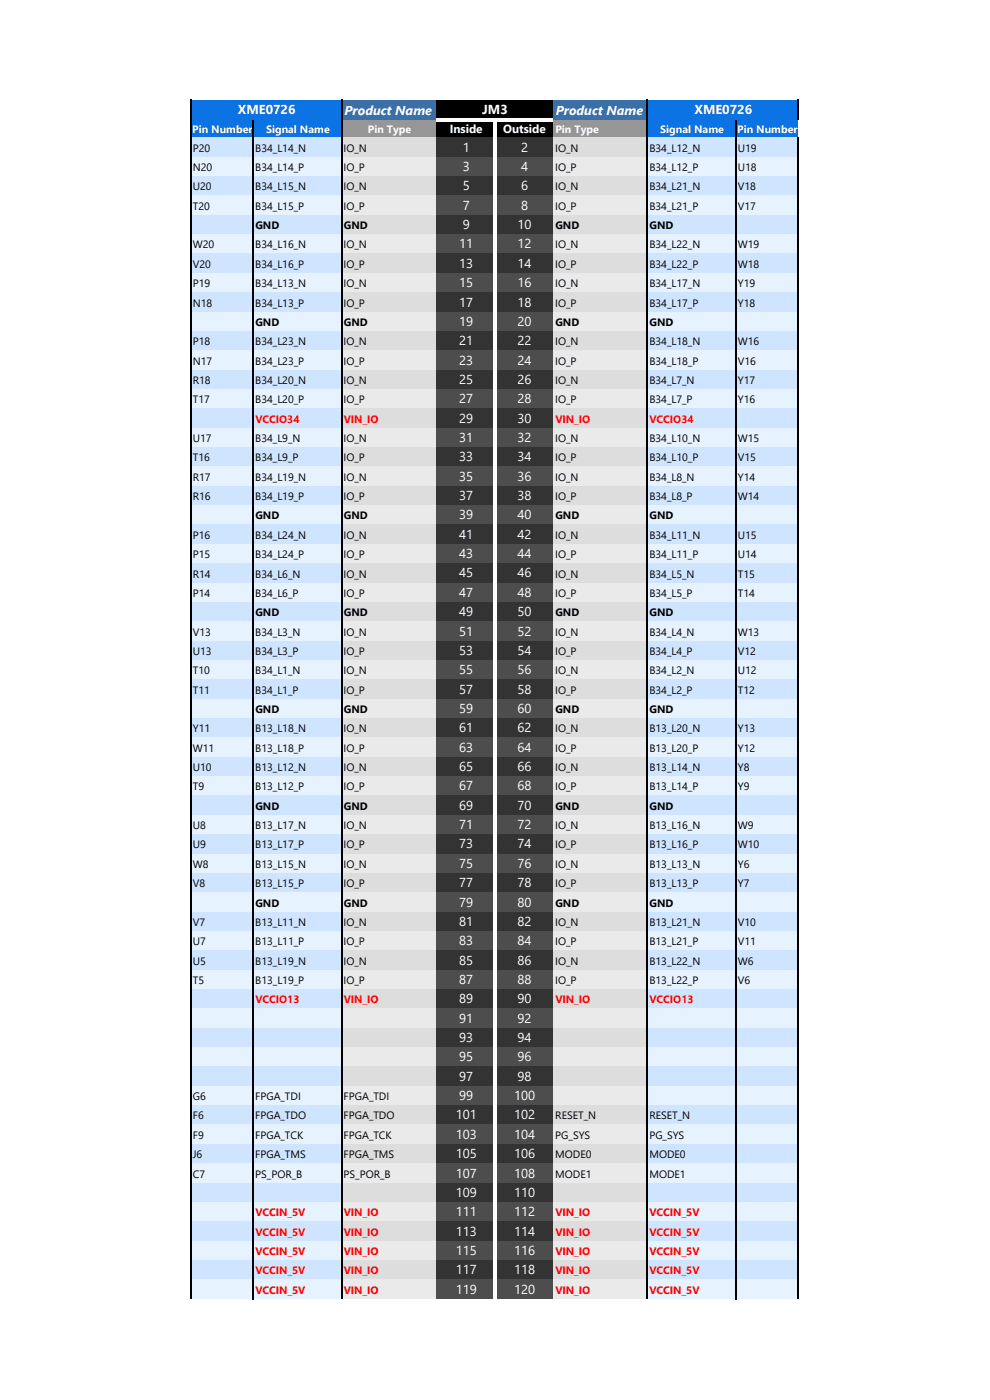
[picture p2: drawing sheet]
<svg xmlns="http://www.w3.org/2000/svg" width="210mm" height="297mm" viewBox="0 0 210 297" stroke-linecap="round" stroke-linejoin="round" font-family="sans-serif">
<defs><g id="words">
<g font-size="2.8" fill="#fff">
<text x="50.5" y="24.2">XME0726</text>
<text x="73.1" y="24.3">Product Name</text>
<text x="102.3" y="24.2">JM3</text>
<text x="117.9" y="24.3">Product Name</text>
<text x="147.3" y="24.2">XME0726</text>
<text x="98.2" y="32.2">1</text>
<text x="110.5" y="32.2">2</text>
<text x="98.2" y="36.3">3</text>
<text x="98.2" y="40.4">5</text>
<text x="110.5" y="36.3">4</text>
<text x="110.5" y="40.4">6</text>
<text x="98.2" y="44.5">7</text>
<text x="110.5" y="44.5">8</text>
<text x="97.4" y="52.7">11</text>
<text x="98.2" y="48.6">9</text>
<text x="109.8" y="48.6">10</text>
<text x="109.8" y="52.7">12</text>
<text x="97.4" y="56.8">13</text>
<text x="109.8" y="56.8">14</text>
<text x="97.4" y="60.9">15</text>
<text x="97.4" y="65">17</text>
<text x="109.8" y="60.9">16</text>
<text x="109.8" y="65">18</text>
<text x="97.4" y="69.1">19</text>
<text x="109.8" y="69.1">20</text>
<text x="97.4" y="73.2">21</text>
<text x="97.4" y="77.3">23</text>
<text x="109.8" y="73.2">22</text>
<text x="109.8" y="77.3">24</text>
<text x="97.4" y="81.4">25</text>
<text x="109.8" y="81.4">26</text>
<text x="97.4" y="85.6">27</text>
<text x="97.4" y="89.7">29</text>
<text x="109.8" y="85.6">28</text>
<text x="109.8" y="89.7">30</text>
<text x="97.4" y="93.8">31</text>
<text x="109.8" y="93.8">32</text>
<text x="97.4" y="97.9">33</text>
<text x="97.4" y="102">35</text>
<text x="109.8" y="97.9">34</text>
<text x="109.8" y="102">36</text>
<text x="97.4" y="106.1">37</text>
<text x="109.8" y="106.1">38</text>
<text x="97.4" y="110.2">39</text>
<text x="109.8" y="110.2">40</text>
<text x="97.4" y="114.3">41</text>
<text x="97.4" y="118.4">43</text>
<text x="109.8" y="114.3">42</text>
<text x="109.8" y="118.4">44</text>
<text x="97.4" y="122.5">45</text>
<text x="109.8" y="122.5">46</text>
<text x="97.4" y="126.6">47</text>
<text x="97.4" y="130.7">49</text>
<text x="109.8" y="126.6">48</text>
<text x="109.8" y="130.7">50</text>
<text x="97.4" y="134.8">51</text>
<text x="109.8" y="134.8">52</text>
<text x="97.4" y="138.9">53</text>
<text x="97.4" y="143">55</text>
<text x="109.8" y="138.9">54</text>
<text x="109.8" y="143">56</text>
<text x="97.4" y="147.1">57</text>
<text x="109.8" y="147.1">58</text>
<text x="97.4" y="151.3">59</text>
<text x="97.4" y="155.4">61</text>
<text x="109.8" y="151.3">60</text>
<text x="109.8" y="155.4">62</text>
<text x="97.4" y="159.5">63</text>
<text x="109.8" y="159.5">64</text>
<text x="97.4" y="163.6">65</text>
<text x="97.4" y="167.7">67</text>
<text x="109.8" y="163.6">66</text>
<text x="109.8" y="167.7">68</text>
<text x="97.4" y="171.8">69</text>
<text x="109.8" y="171.8">70</text>
<text x="97.4" y="175.9">71</text>
<text x="109.8" y="175.9">72</text>
<text x="97.4" y="180">73</text>
<text x="97.4" y="184.1">75</text>
<text x="109.8" y="180">74</text>
<text x="109.8" y="184.1">76</text>
<text x="97.4" y="188.2">77</text>
<text x="109.8" y="188.2">78</text>
<text x="97.4" y="192.3">79</text>
<text x="97.4" y="196.4">81</text>
<text x="109.8" y="192.3">80</text>
<text x="109.8" y="196.4">82</text>
<text x="97.4" y="200.5">83</text>
<text x="109.8" y="200.5">84</text>
<text x="97.4" y="204.6">85</text>
<text x="97.4" y="208.7">87</text>
<text x="109.8" y="204.6">86</text>
<text x="109.8" y="208.7">88</text>
<text x="97.4" y="212.9">89</text>
<text x="109.8" y="212.9">90</text>
<text x="97.4" y="217">91</text>
<text x="97.4" y="221.1">93</text>
<text x="109.8" y="217">92</text>
<text x="109.8" y="221.1">94</text>
<text x="97.4" y="225.2">95</text>
<text x="109.8" y="225.2">96</text>
<text x="97.4" y="229.3">97</text>
<text x="97.4" y="233.4">99</text>
<text x="109.1" y="233.4">100</text>
<text x="109.8" y="229.3">98</text>
<text x="96.7" y="237.5">101</text>
<text x="109.1" y="237.5">102</text>
<text x="96.7" y="241.6">103</text>
<text x="96.7" y="245.7">105</text>
<text x="109.1" y="241.6">104</text>
<text x="109.1" y="245.7">106</text>
<text x="96.7" y="249.8">107</text>
<text x="109.1" y="249.8">108</text>
<text x="96.7" y="253.9">109</text>
<text x="109.1" y="253.9">110</text>
<text x="96.7" y="258">111</text>
<text x="96.7" y="262.1">113</text>
<text x="109.1" y="258">112</text>
<text x="109.1" y="262.1">114</text>
<text x="96.7" y="266.2">115</text>
<text x="109.1" y="266.2">116</text>
<text x="96.7" y="270.3">117</text>
<text x="96.7" y="274.4">119</text>
<text x="109.1" y="270.3">118</text>
<text x="109.1" y="274.4">120</text>
</g>
<g font-size="2.5" fill="#fff">
<text x="95.4" y="28.3">Inside</text>
<text x="106.7" y="28.3">Outside</text>
</g>
<g font-size="2.3" fill="#fff">
<text x="40.8" y="28.2">Pin Number</text>
<text x="56.4" y="28.2">Signal Name</text>
<text x="78" y="28.2">Pin Type</text>
<text x="117.8" y="28.2">Pin Type</text>
<text x="140.1" y="28.2">Signal Name</text>
<text x="156.4" y="28.2">Pin Number</text>
</g>
<g font-size="2.3">
<text x="40.9" y="32.2">P20</text>
<text x="54.1" y="32.2">B34_L14_N</text>
<text x="72.9" y="32.2">IO_N</text>
<text x="117.8" y="32.2">IO_N</text>
<text x="137.8" y="32.2">B34_L12_N</text>
<text x="156.5" y="32.2">U19</text>
<text x="40.9" y="36.3">N20</text>
<text x="40.9" y="40.4">U20</text>
<text x="54.1" y="36.3">B34_L14_P</text>
<text x="54.1" y="40.4">B34_L15_N</text>
<text x="72.9" y="36.3">IO_P</text>
<text x="72.9" y="40.4">IO_N</text>
<text x="117.8" y="36.3">IO_P</text>
<text x="117.8" y="40.4">IO_N</text>
<text x="137.8" y="36.3">B34_L12_P</text>
<text x="137.8" y="40.4">B34_L21_N</text>
<text x="156.5" y="36.3">U18</text>
<text x="156.5" y="40.4">V18</text>
<text x="40.9" y="44.5">T20</text>
<text x="54.1" y="44.5">B34_L15_P</text>
<text x="72.9" y="44.5">IO_P</text>
<text x="117.8" y="44.5">IO_P</text>
<text x="137.8" y="44.5">B34_L21_P</text>
<text x="156.5" y="44.5">V17</text>
<text x="40.9" y="52.7">W20</text>
<text x="54.1" y="52.7">B34_L16_N</text>
<text x="54.2" y="48.6">GND</text>
<text x="72.9" y="52.7">IO_N</text>
<text x="72.9" y="48.6">GND</text>
<text x="117.8" y="52.7">IO_N</text>
<text x="117.8" y="48.6">GND</text>
<text x="137.8" y="52.7">B34_L22_N</text>
<text x="137.8" y="48.6">GND</text>
<text x="156.5" y="52.7">W19</text>
<text x="40.9" y="56.8">V20</text>
<text x="54.1" y="56.8">B34_L16_P</text>
<text x="72.9" y="56.8">IO_P</text>
<text x="117.8" y="56.8">IO_P</text>
<text x="137.8" y="56.8">B34_L22_P</text>
<text x="156.5" y="56.8">W18</text>
<text x="40.9" y="60.9">P19</text>
<text x="40.9" y="65">N18</text>
<text x="54.1" y="60.9">B34_L13_N</text>
<text x="54.1" y="65">B34_L13_P</text>
<text x="72.9" y="60.9">IO_N</text>
<text x="72.9" y="65">IO_P</text>
<text x="117.8" y="60.9">IO_N</text>
<text x="117.8" y="65">IO_P</text>
<text x="137.8" y="60.9">B34_L17_N</text>
<text x="137.8" y="65">B34_L17_P</text>
<text x="156.5" y="60.9">Y19</text>
<text x="156.5" y="65">Y18</text>
<text x="54.2" y="69.1">GND</text>
<text x="72.9" y="69.1">GND</text>
<text x="117.8" y="69.1">GND</text>
<text x="137.8" y="69.1">GND</text>
<text x="40.9" y="73.2">P18</text>
<text x="40.9" y="77.3">N17</text>
<text x="54.1" y="73.2">B34_L23_N</text>
<text x="54.1" y="77.3">B34_L23_P</text>
<text x="72.9" y="73.2">IO_N</text>
<text x="72.9" y="77.3">IO_P</text>
<text x="117.8" y="73.2">IO_N</text>
<text x="117.8" y="77.3">IO_P</text>
<text x="137.8" y="73.2">B34_L18_N</text>
<text x="137.8" y="77.3">B34_L18_P</text>
<text x="156.5" y="73.2">W16</text>
<text x="156.5" y="77.3">V16</text>
<text x="40.9" y="81.4">R18</text>
<text x="54.1" y="81.4">B34_L20_N</text>
<text x="72.9" y="81.4">IO_N</text>
<text x="117.8" y="81.4">IO_N</text>
<text x="137.8" y="81.4">B34_L7_N</text>
<text x="156.5" y="81.4">Y17</text>
<text x="40.9" y="85.6">T17</text>
<text x="54.1" y="85.6">B34_L20_P</text>
<text x="72.9" y="85.6">IO_P</text>
<text x="117.8" y="85.6">IO_P</text>
<text x="137.8" y="85.6">B34_L7_P</text>
<text x="156.5" y="85.6">Y16</text>
<text x="40.9" y="93.8">U17</text>
<text x="54.1" y="93.8">B34_L9_N</text>
<text x="72.9" y="93.8">IO_N</text>
<text x="117.8" y="93.8">IO_N</text>
<text x="137.8" y="93.8">B34_L10_N</text>
<text x="156.5" y="93.8">W15</text>
<text x="40.9" y="97.9">T16</text>
<text x="40.9" y="102">R17</text>
<text x="54.1" y="97.9">B34_L9_P</text>
<text x="54.1" y="102">B34_L19_N</text>
<text x="72.9" y="97.9">IO_P</text>
<text x="72.9" y="102">IO_N</text>
<text x="117.8" y="97.9">IO_P</text>
<text x="117.8" y="102">IO_N</text>
<text x="137.8" y="97.9">B34_L10_P</text>
<text x="137.8" y="102">B34_L8_N</text>
<text x="156.5" y="97.9">V15</text>
<text x="156.5" y="102">Y14</text>
<text x="40.9" y="106.1">R16</text>
<text x="54.1" y="106.1">B34_L19_P</text>
<text x="72.9" y="106.1">IO_P</text>
<text x="117.8" y="106.1">IO_P</text>
<text x="137.8" y="106.1">B34_L8_P</text>
<text x="156.5" y="106.1">W14</text>
<text x="54.2" y="110.2">GND</text>
<text x="72.9" y="110.2">GND</text>
<text x="117.8" y="110.2">GND</text>
<text x="137.8" y="110.2">GND</text>
<text x="40.9" y="114.3">P16</text>
<text x="40.9" y="118.4">P15</text>
<text x="54.1" y="114.3">B34_L24_N</text>
<text x="54.1" y="118.4">B34_L24_P</text>
<text x="72.9" y="114.3">IO_N</text>
<text x="72.9" y="118.4">IO_P</text>
<text x="117.8" y="114.3">IO_N</text>
<text x="117.8" y="118.4">IO_P</text>
<text x="137.8" y="114.3">B34_L11_N</text>
<text x="137.8" y="118.4">B34_L11_P</text>
<text x="156.5" y="114.3">U15</text>
<text x="156.5" y="118.4">U14</text>
<text x="40.9" y="122.5">R14</text>
<text x="54.1" y="122.5">B34_L6_N</text>
<text x="72.9" y="122.5">IO_N</text>
<text x="117.8" y="122.5">IO_N</text>
<text x="137.8" y="122.5">B34_L5_N</text>
<text x="156.5" y="122.5">T15</text>
<text x="40.9" y="126.6">P14</text>
<text x="54.1" y="126.6">B34_L6_P</text>
<text x="54.2" y="130.7">GND</text>
<text x="72.9" y="126.6">IO_P</text>
<text x="72.9" y="130.7">GND</text>
<text x="117.8" y="126.6">IO_P</text>
<text x="117.8" y="130.7">GND</text>
<text x="137.8" y="126.6">B34_L5_P</text>
<text x="137.8" y="130.7">GND</text>
<text x="156.5" y="126.6">T14</text>
<text x="40.9" y="134.8">V13</text>
<text x="54.1" y="134.8">B34_L3_N</text>
<text x="72.9" y="134.8">IO_N</text>
<text x="117.8" y="134.8">IO_N</text>
<text x="137.8" y="134.8">B34_L4_N</text>
<text x="156.5" y="134.8">W13</text>
<text x="40.9" y="138.9">U13</text>
<text x="40.9" y="143">T10</text>
<text x="54.1" y="138.9">B34_L3_P</text>
<text x="54.1" y="143">B34_L1_N</text>
<text x="72.9" y="138.9">IO_P</text>
<text x="72.9" y="143">IO_N</text>
<text x="117.8" y="138.9">IO_P</text>
<text x="117.8" y="143">IO_N</text>
<text x="137.8" y="138.9">B34_L4_P</text>
<text x="137.8" y="143">B34_L2_N</text>
<text x="156.5" y="138.9">V12</text>
<text x="156.5" y="143">U12</text>
<text x="40.9" y="147.1">T11</text>
<text x="54.1" y="147.1">B34_L1_P</text>
<text x="72.9" y="147.1">IO_P</text>
<text x="117.8" y="147.1">IO_P</text>
<text x="137.8" y="147.1">B34_L2_P</text>
<text x="156.5" y="147.1">T12</text>
<text x="40.9" y="155.4">Y11</text>
<text x="54.1" y="155.4">B13_L18_N</text>
<text x="54.2" y="151.3">GND</text>
<text x="72.9" y="155.4">IO_N</text>
<text x="72.9" y="151.3">GND</text>
<text x="117.8" y="155.4">IO_N</text>
<text x="117.8" y="151.3">GND</text>
<text x="137.8" y="155.4">B13_L20_N</text>
<text x="137.8" y="151.3">GND</text>
<text x="156.5" y="155.4">Y13</text>
<text x="40.9" y="159.5">W11</text>
<text x="54.1" y="159.5">B13_L18_P</text>
<text x="72.9" y="159.5">IO_P</text>
<text x="117.8" y="159.5">IO_P</text>
<text x="137.8" y="159.5">B13_L20_P</text>
<text x="156.5" y="159.5">Y12</text>
<text x="40.9" y="163.6">U10</text>
<text x="40.9" y="167.7">T9</text>
<text x="54.1" y="163.6">B13_L12_N</text>
<text x="54.1" y="167.7">B13_L12_P</text>
<text x="72.9" y="163.6">IO_N</text>
<text x="72.9" y="167.7">IO_P</text>
<text x="117.8" y="163.6">IO_N</text>
<text x="117.8" y="167.7">IO_P</text>
<text x="137.8" y="163.6">B13_L14_N</text>
<text x="137.8" y="167.7">B13_L14_P</text>
<text x="156.5" y="163.6">Y8</text>
<text x="156.5" y="167.7">Y9</text>
<text x="54.2" y="171.8">GND</text>
<text x="72.9" y="171.8">GND</text>
<text x="117.8" y="171.8">GND</text>
<text x="137.8" y="171.8">GND</text>
<text x="40.9" y="175.9">U8</text>
<text x="54.1" y="175.9">B13_L17_N</text>
<text x="72.9" y="175.9">IO_N</text>
<text x="117.8" y="175.9">IO_N</text>
<text x="137.8" y="175.9">B13_L16_N</text>
<text x="156.5" y="175.9">W9</text>
<text x="40.9" y="180">U9</text>
<text x="40.9" y="184.1">W8</text>
<text x="54.1" y="180">B13_L17_P</text>
<text x="54.1" y="184.1">B13_L15_N</text>
<text x="72.9" y="180">IO_P</text>
<text x="72.9" y="184.1">IO_N</text>
<text x="117.8" y="180">IO_P</text>
<text x="117.8" y="184.1">IO_N</text>
<text x="137.8" y="180">B13_L16_P</text>
<text x="137.8" y="184.1">B13_L13_N</text>
<text x="156.5" y="180">W10</text>
<text x="156.5" y="184.1">Y6</text>
<text x="40.9" y="188.2">V8</text>
<text x="54.1" y="188.2">B13_L15_P</text>
<text x="72.9" y="188.2">IO_P</text>
<text x="117.8" y="188.2">IO_P</text>
<text x="137.8" y="188.2">B13_L13_P</text>
<text x="156.5" y="188.2">Y7</text>
<text x="40.9" y="196.4">V7</text>
<text x="54.1" y="196.4">B13_L11_N</text>
<text x="54.2" y="192.3">GND</text>
<text x="72.9" y="196.4">IO_N</text>
<text x="72.9" y="192.3">GND</text>
<text x="117.8" y="196.4">IO_N</text>
<text x="117.8" y="192.3">GND</text>
<text x="137.8" y="196.4">B13_L21_N</text>
<text x="137.8" y="192.3">GND</text>
<text x="156.5" y="196.4">V10</text>
<text x="40.9" y="200.5">U7</text>
<text x="54.1" y="200.5">B13_L11_P</text>
<text x="72.9" y="200.5">IO_P</text>
<text x="117.8" y="200.5">IO_P</text>
<text x="137.8" y="200.5">B13_L21_P</text>
<text x="156.5" y="200.5">V11</text>
<text x="40.9" y="204.6">U5</text>
<text x="40.9" y="208.7">T5</text>
<text x="54.1" y="204.6">B13_L19_N</text>
<text x="54.1" y="208.7">B13_L19_P</text>
<text x="72.9" y="204.6">IO_N</text>
<text x="72.9" y="208.7">IO_P</text>
<text x="117.8" y="204.6">IO_N</text>
<text x="117.8" y="208.7">IO_P</text>
<text x="137.8" y="204.6">B13_L22_N</text>
<text x="137.8" y="208.7">B13_L22_P</text>
<text x="156.5" y="204.6">W6</text>
<text x="156.5" y="208.7">V6</text>
<text x="40.9" y="233.4">G6</text>
<text x="54.1" y="233.4">FPGA_TDI</text>
<text x="72.9" y="233.4">FPGA_TDI</text>
<text x="40.9" y="237.5">F6</text>
<text x="54.1" y="237.5">FPGA_TDO</text>
<text x="72.9" y="237.5">FPGA_TDO</text>
<text x="117.8" y="237.5">RESET_N</text>
<text x="137.8" y="237.5">RESET_N</text>
<text x="40.9" y="241.6">F9</text>
<text x="40.9" y="245.7">J6</text>
<text x="54.1" y="241.6">FPGA_TCK</text>
<text x="54.1" y="245.7">FPGA_TMS</text>
<text x="72.9" y="241.6">FPGA_TCK</text>
<text x="72.9" y="245.7">FPGA_TMS</text>
<text x="117.8" y="241.6">PG_SYS</text>
<text x="117.8" y="245.7">MODE0</text>
<text x="137.8" y="241.6">PG_SYS</text>
<text x="137.8" y="245.7">MODE0</text>
<text x="40.9" y="249.8">C7</text>
<text x="54.1" y="249.8">PS_POR_B</text>
<text x="72.9" y="249.8">PS_POR_B</text>
<text x="117.8" y="249.8">MODE1</text>
<text x="137.8" y="249.8">MODE1</text>
</g>
<g font-size="2.3" fill="#f00">
<text x="54.2" y="89.7">VCCIO34</text>
<text x="72.9" y="89.7">VIN_IO</text>
<text x="117.8" y="89.7">VIN_IO</text>
<text x="137.8" y="89.7">VCCIO34</text>
<text x="54.2" y="212.9">VCCIO13</text>
<text x="72.9" y="212.9">VIN_IO</text>
<text x="117.8" y="212.9">VIN_IO</text>
<text x="137.8" y="212.9">VCCIO13</text>
<text x="54.2" y="258">VCCIN_5V</text>
<text x="54.2" y="262.1">VCCIN_5V</text>
<text x="72.9" y="258">VIN_IO</text>
<text x="72.9" y="262.1">VIN_IO</text>
<text x="117.8" y="258">VIN_IO</text>
<text x="117.8" y="262.1">VIN_IO</text>
<text x="137.8" y="258">VCCIN_5V</text>
<text x="137.8" y="262.1">VCCIN_5V</text>
<text x="54.2" y="266.2">VCCIN_5V</text>
<text x="72.9" y="266.2">VIN_IO</text>
<text x="117.8" y="266.2">VIN_IO</text>
<text x="137.8" y="266.2">VCCIN_5V</text>
<text x="54.2" y="270.3">VCCIN_5V</text>
<text x="54.2" y="274.4">VCCIN_5V</text>
<text x="72.9" y="270.3">VIN_IO</text>
<text x="72.9" y="274.4">VIN_IO</text>
<text x="117.8" y="270.3">VIN_IO</text>
<text x="117.8" y="274.4">VIN_IO</text>
<text x="137.8" y="270.3">VCCIN_5V</text>
<text x="137.8" y="274.4">VCCIN_5V</text>
</g>
</g></defs>
<path d="M40.6 21.3h31.9v4.2h-31.9z" fill="#0b73e4"/>
<path d="M72.5 21.3h20.1v4.2h-20.1z" fill="#3a6fa8"/>
<path d="M92.6 21.3h24.8v4.2h-24.8z" fill="#000"/>
<path d="M117.3 21.3h20v4.2h-20z" fill="#3a6fa8"/>
<g fill="#0b73e4">
<path d="M137.3 21.3h32v4.2h-32z"/>
<path d="M40.6 25.5h31.9v3.7h-31.9z"/>
</g>
<path d="M72.5 25.5h20.1v3.7h-20.1z" fill="#969696"/>
<path d="M92.6 25.5h24.8v3.7h-24.8z" fill="#000"/>
<path d="M117.3 25.5h20v3.7h-20z" fill="#969696"/>
<path d="M137.3 25.5h32v3.7h-32z" fill="#0b73e4"/>
<path d="M40.6 29.2h31.9v4.1h-31.9z" fill="#cfe5ff"/>
<path d="M72.5 29.2h20.1v4.1h-20.1z" fill="#ddd"/>
<path d="M92.6 29.2h24.8v4.1h-24.8z" fill="#333"/>
<path d="M117.3 29.2h20v4.1h-20z" fill="#ddd"/>
<path d="M137.3 29.2h32v4.1h-32z" fill="#cfe5ff"/>
<path d="M40.6 33.3h31.9v4.1h-31.9z" fill="#e7f2ff"/>
<path d="M72.5 33.3h20.1v4.1h-20.1z" fill="#eaeaea"/>
<path d="M92.6 33.3h24.8v4.1h-24.8z" fill="#4d4d4d"/>
<path d="M117.3 33.3h20v4.1h-20z" fill="#eaeaea"/>
<path d="M137.3 33.3h32v4.1h-32z" fill="#e7f2ff"/>
<path d="M40.6 37.4h31.9v4.1h-31.9z" fill="#cfe5ff"/>
<path d="M72.5 37.4h20.1v4.1h-20.1z" fill="#ddd"/>
<path d="M92.6 37.4h24.8v4.1h-24.8z" fill="#333"/>
<path d="M117.3 37.4h20v4.1h-20z" fill="#ddd"/>
<path d="M137.3 37.4h32v4.1h-32z" fill="#cfe5ff"/>
<path d="M40.6 41.5h31.9v4.1h-31.9z" fill="#e7f2ff"/>
<path d="M72.5 41.5h20.1v4.1h-20.1z" fill="#eaeaea"/>
<path d="M92.6 41.5h24.8v4.1h-24.8z" fill="#4d4d4d"/>
<path d="M117.3 41.5h20v4.1h-20z" fill="#eaeaea"/>
<path d="M137.3 41.5h32v4.1h-32z" fill="#e7f2ff"/>
<path d="M40.6 45.6h31.9v4.1h-31.9z" fill="#cfe5ff"/>
<path d="M72.5 45.6h20.1v4.1h-20.1z" fill="#ddd"/>
<path d="M92.6 45.6h24.8v4.1h-24.8z" fill="#333"/>
<path d="M117.3 45.6h20v4.1h-20z" fill="#ddd"/>
<path d="M137.3 45.6h32v4.1h-32z" fill="#cfe5ff"/>
<path d="M40.6 49.7h31.9v4.1h-31.9z" fill="#e7f2ff"/>
<path d="M72.5 49.7h20.1v4.1h-20.1z" fill="#eaeaea"/>
<path d="M92.6 49.7h24.8v4.1h-24.8z" fill="#4d4d4d"/>
<path d="M117.3 49.7h20v4.1h-20z" fill="#eaeaea"/>
<path d="M137.3 49.7h32v4.1h-32z" fill="#e7f2ff"/>
<path d="M40.6 53.8h31.9v4.2h-31.9z" fill="#cfe5ff"/>
<path d="M72.5 53.8h20.1v4.2h-20.1z" fill="#ddd"/>
<path d="M92.6 53.8h24.8v4.2h-24.8z" fill="#333"/>
<path d="M117.3 53.8h20v4.2h-20z" fill="#ddd"/>
<path d="M137.3 53.8h32v4.2h-32z" fill="#cfe5ff"/>
<path d="M40.6 57.9h31.9v4.2h-31.9z" fill="#e7f2ff"/>
<path d="M72.5 57.9h20.1v4.2h-20.1z" fill="#eaeaea"/>
<path d="M92.6 57.9h24.8v4.2h-24.8z" fill="#4d4d4d"/>
<path d="M117.3 57.9h20v4.2h-20z" fill="#eaeaea"/>
<path d="M137.3 57.9h32v4.2h-32z" fill="#e7f2ff"/>
<path d="M40.6 62h31.9v4.2h-31.9z" fill="#cfe5ff"/>
<path d="M72.5 62h20.1v4.2h-20.1z" fill="#ddd"/>
<path d="M92.6 62h24.8v4.2h-24.8z" fill="#333"/>
<path d="M117.3 62h20v4.2h-20z" fill="#ddd"/>
<path d="M137.3 62h32v4.2h-32z" fill="#cfe5ff"/>
<path d="M40.6 66.1h31.9v4.2h-31.9z" fill="#e7f2ff"/>
<path d="M72.5 66.1h20.1v4.2h-20.1z" fill="#eaeaea"/>
<path d="M92.6 66.1h24.8v4.2h-24.8z" fill="#4d4d4d"/>
<path d="M117.3 66.1h20v4.2h-20z" fill="#eaeaea"/>
<path d="M137.3 66.1h32v4.2h-32z" fill="#e7f2ff"/>
<path d="M40.6 70.3h31.9v4.1h-31.9z" fill="#cfe5ff"/>
<path d="M72.5 70.3h20.1v4.1h-20.1z" fill="#ddd"/>
<path d="M92.6 70.3h24.8v4.1h-24.8z" fill="#333"/>
<path d="M117.3 70.3h20v4.1h-20z" fill="#ddd"/>
<path d="M137.3 70.3h32v4.1h-32z" fill="#cfe5ff"/>
<path d="M40.6 74.4h31.9v4.1h-31.9z" fill="#e7f2ff"/>
<path d="M72.5 74.4h20.1v4.1h-20.1z" fill="#eaeaea"/>
<path d="M92.6 74.4h24.8v4.1h-24.8z" fill="#4d4d4d"/>
<path d="M117.3 74.4h20v4.1h-20z" fill="#eaeaea"/>
<path d="M137.3 74.4h32v4.1h-32z" fill="#e7f2ff"/>
<path d="M40.6 78.5h31.9v4.1h-31.9z" fill="#cfe5ff"/>
<path d="M72.5 78.5h20.1v4.1h-20.1z" fill="#ddd"/>
<path d="M92.6 78.5h24.8v4.1h-24.8z" fill="#333"/>
<path d="M117.3 78.5h20v4.1h-20z" fill="#ddd"/>
<path d="M137.3 78.5h32v4.1h-32z" fill="#cfe5ff"/>
<path d="M40.6 82.6h31.9v4.1h-31.9z" fill="#e7f2ff"/>
<path d="M72.5 82.6h20.1v4.1h-20.1z" fill="#eaeaea"/>
<path d="M92.6 82.6h24.8v4.1h-24.8z" fill="#4d4d4d"/>
<path d="M117.3 82.6h20v4.1h-20z" fill="#eaeaea"/>
<path d="M137.3 82.6h32v4.1h-32z" fill="#e7f2ff"/>
<path d="M40.6 86.7h31.9v4.1h-31.9z" fill="#cfe5ff"/>
<path d="M72.5 86.7h20.1v4.1h-20.1z" fill="#ddd"/>
<path d="M92.6 86.7h24.8v4.1h-24.8z" fill="#333"/>
<path d="M117.3 86.7h20v4.1h-20z" fill="#ddd"/>
<path d="M137.3 86.7h32v4.1h-32z" fill="#cfe5ff"/>
<path d="M40.6 90.8h31.9v4.1h-31.9z" fill="#e7f2ff"/>
<path d="M72.5 90.8h20.1v4.1h-20.1z" fill="#eaeaea"/>
<path d="M92.6 90.8h24.8v4.1h-24.8z" fill="#4d4d4d"/>
<path d="M117.3 90.8h20v4.1h-20z" fill="#eaeaea"/>
<path d="M137.3 90.8h32v4.1h-32z" fill="#e7f2ff"/>
<path d="M40.6 94.9h31.9v4.1h-31.9z" fill="#cfe5ff"/>
<path d="M72.5 94.9h20.1v4.1h-20.1z" fill="#ddd"/>
<path d="M92.6 94.9h24.8v4.1h-24.8z" fill="#333"/>
<path d="M117.3 94.9h20v4.1h-20z" fill="#ddd"/>
<path d="M137.3 94.9h32v4.1h-32z" fill="#cfe5ff"/>
<path d="M40.6 99h31.9v4.1h-31.9z" fill="#e7f2ff"/>
<path d="M72.5 99h20.1v4.1h-20.1z" fill="#eaeaea"/>
<path d="M92.6 99h24.8v4.1h-24.8z" fill="#4d4d4d"/>
<path d="M117.3 99h20v4.1h-20z" fill="#eaeaea"/>
<path d="M137.3 99h32v4.1h-32z" fill="#e7f2ff"/>
<path d="M40.6 103.1h31.9v4.1h-31.9z" fill="#cfe5ff"/>
<path d="M72.5 103.1h20.1v4.1h-20.1z" fill="#ddd"/>
<path d="M92.6 103.1h24.8v4.1h-24.8z" fill="#333"/>
<path d="M117.3 103.1h20v4.1h-20z" fill="#ddd"/>
<path d="M137.3 103.1h32v4.1h-32z" fill="#cfe5ff"/>
<path d="M40.6 107.2h31.9v4.1h-31.9z" fill="#e7f2ff"/>
<path d="M72.5 107.2h20.1v4.1h-20.1z" fill="#eaeaea"/>
<path d="M92.6 107.2h24.8v4.1h-24.8z" fill="#4d4d4d"/>
<path d="M117.3 107.2h20v4.1h-20z" fill="#eaeaea"/>
<path d="M137.3 107.2h32v4.1h-32z" fill="#e7f2ff"/>
<path d="M40.6 111.3h31.9v4.1h-31.9z" fill="#cfe5ff"/>
<path d="M72.5 111.3h20.1v4.1h-20.1z" fill="#ddd"/>
<path d="M92.6 111.3h24.8v4.1h-24.8z" fill="#333"/>
<path d="M117.3 111.3h20v4.1h-20z" fill="#ddd"/>
<path d="M137.3 111.3h32v4.1h-32z" fill="#cfe5ff"/>
<path d="M40.6 115.4h31.9v4.1h-31.9z" fill="#e7f2ff"/>
<path d="M72.5 115.4h20.1v4.1h-20.1z" fill="#eaeaea"/>
<path d="M92.6 115.4h24.8v4.1h-24.8z" fill="#4d4d4d"/>
<path d="M117.3 115.4h20v4.1h-20z" fill="#eaeaea"/>
<path d="M137.3 115.4h32v4.1h-32z" fill="#e7f2ff"/>
<path d="M40.6 119.5h31.9v4.2h-31.9z" fill="#cfe5ff"/>
<path d="M72.5 119.5h20.1v4.2h-20.1z" fill="#ddd"/>
<path d="M92.6 119.5h24.8v4.2h-24.8z" fill="#333"/>
<path d="M117.3 119.5h20v4.2h-20z" fill="#ddd"/>
<path d="M137.3 119.5h32v4.2h-32z" fill="#cfe5ff"/>
<path d="M40.6 123.6h31.9v4.2h-31.9z" fill="#e7f2ff"/>
<path d="M72.5 123.6h20.1v4.2h-20.1z" fill="#eaeaea"/>
<path d="M92.6 123.6h24.8v4.2h-24.8z" fill="#4d4d4d"/>
<path d="M117.3 123.6h20v4.2h-20z" fill="#eaeaea"/>
<path d="M137.3 123.6h32v4.2h-32z" fill="#e7f2ff"/>
<path d="M40.6 127.7h31.9v4.2h-31.9z" fill="#cfe5ff"/>
<path d="M72.5 127.7h20.1v4.2h-20.1z" fill="#ddd"/>
<path d="M92.6 127.7h24.8v4.2h-24.8z" fill="#333"/>
<path d="M117.3 127.7h20v4.2h-20z" fill="#ddd"/>
<path d="M137.3 127.7h32v4.2h-32z" fill="#cfe5ff"/>
<path d="M40.6 131.8h31.9v4.2h-31.9z" fill="#e7f2ff"/>
<path d="M72.5 131.8h20.1v4.2h-20.1z" fill="#eaeaea"/>
<path d="M92.6 131.8h24.8v4.2h-24.8z" fill="#4d4d4d"/>
<path d="M117.3 131.8h20v4.2h-20z" fill="#eaeaea"/>
<path d="M137.3 131.8h32v4.2h-32z" fill="#e7f2ff"/>
<path d="M40.6 136h31.9v4.1h-31.9z" fill="#cfe5ff"/>
<path d="M72.5 136h20.1v4.1h-20.1z" fill="#ddd"/>
<path d="M92.6 136h24.8v4.1h-24.8z" fill="#333"/>
<path d="M117.3 136h20v4.1h-20z" fill="#ddd"/>
<path d="M137.3 136h32v4.1h-32z" fill="#cfe5ff"/>
<path d="M40.6 140.1h31.9v4.1h-31.9z" fill="#e7f2ff"/>
<path d="M72.5 140.1h20.1v4.1h-20.1z" fill="#eaeaea"/>
<path d="M92.6 140.1h24.8v4.1h-24.8z" fill="#4d4d4d"/>
<path d="M117.3 140.1h20v4.1h-20z" fill="#eaeaea"/>
<path d="M137.3 140.1h32v4.1h-32z" fill="#e7f2ff"/>
<path d="M40.6 144.2h31.9v4.1h-31.9z" fill="#cfe5ff"/>
<path d="M72.5 144.2h20.1v4.1h-20.1z" fill="#ddd"/>
<path d="M92.6 144.2h24.8v4.1h-24.8z" fill="#333"/>
<path d="M117.3 144.2h20v4.1h-20z" fill="#ddd"/>
<path d="M137.3 144.2h32v4.1h-32z" fill="#cfe5ff"/>
<path d="M40.6 148.3h31.9v4.1h-31.9z" fill="#e7f2ff"/>
<path d="M72.5 148.3h20.1v4.1h-20.1z" fill="#eaeaea"/>
<path d="M92.6 148.3h24.8v4.1h-24.8z" fill="#4d4d4d"/>
<path d="M117.3 148.3h20v4.1h-20z" fill="#eaeaea"/>
<path d="M137.3 148.3h32v4.1h-32z" fill="#e7f2ff"/>
<path d="M40.6 152.4h31.9v4.1h-31.9z" fill="#cfe5ff"/>
<path d="M72.5 152.4h20.1v4.1h-20.1z" fill="#ddd"/>
<path d="M92.6 152.4h24.8v4.1h-24.8z" fill="#333"/>
<path d="M117.3 152.4h20v4.1h-20z" fill="#ddd"/>
<path d="M137.3 152.4h32v4.1h-32z" fill="#cfe5ff"/>
<path d="M40.6 156.5h31.9v4.1h-31.9z" fill="#e7f2ff"/>
<path d="M72.5 156.5h20.1v4.1h-20.1z" fill="#eaeaea"/>
<path d="M92.6 156.5h24.8v4.1h-24.8z" fill="#4d4d4d"/>
<path d="M117.3 156.5h20v4.1h-20z" fill="#eaeaea"/>
<path d="M137.3 156.5h32v4.1h-32z" fill="#e7f2ff"/>
<path d="M40.6 160.6h31.9v4.1h-31.9z" fill="#cfe5ff"/>
<path d="M72.5 160.6h20.1v4.1h-20.1z" fill="#ddd"/>
<path d="M92.6 160.6h24.8v4.1h-24.8z" fill="#333"/>
<path d="M117.3 160.6h20v4.1h-20z" fill="#ddd"/>
<path d="M137.3 160.6h32v4.1h-32z" fill="#cfe5ff"/>
<path d="M40.6 164.7h31.9v4.1h-31.9z" fill="#e7f2ff"/>
<path d="M72.5 164.7h20.1v4.1h-20.1z" fill="#eaeaea"/>
<path d="M92.6 164.7h24.8v4.1h-24.8z" fill="#4d4d4d"/>
<path d="M117.3 164.7h20v4.1h-20z" fill="#eaeaea"/>
<path d="M137.3 164.7h32v4.1h-32z" fill="#e7f2ff"/>
<path d="M40.6 168.8h31.9v4.1h-31.9z" fill="#cfe5ff"/>
<path d="M72.5 168.8h20.1v4.1h-20.1z" fill="#ddd"/>
<path d="M92.6 168.8h24.8v4.1h-24.8z" fill="#333"/>
<path d="M117.3 168.8h20v4.1h-20z" fill="#ddd"/>
<path d="M137.3 168.8h32v4.1h-32z" fill="#cfe5ff"/>
<path d="M40.6 172.9h31.9v4.1h-31.9z" fill="#e7f2ff"/>
<path d="M72.5 172.9h20.1v4.1h-20.1z" fill="#eaeaea"/>
<path d="M92.6 172.9h24.8v4.1h-24.8z" fill="#4d4d4d"/>
<path d="M117.3 172.9h20v4.1h-20z" fill="#eaeaea"/>
<path d="M137.3 172.9h32v4.1h-32z" fill="#e7f2ff"/>
<path d="M40.6 177h31.9v4.1h-31.9z" fill="#cfe5ff"/>
<path d="M72.5 177h20.1v4.1h-20.1z" fill="#ddd"/>
<path d="M92.6 177h24.8v4.1h-24.8z" fill="#333"/>
<path d="M117.3 177h20v4.1h-20z" fill="#ddd"/>
<path d="M137.3 177h32v4.1h-32z" fill="#cfe5ff"/>
<path d="M40.6 181.1h31.9v4.2h-31.9z" fill="#e7f2ff"/>
<path d="M72.5 181.1h20.1v4.2h-20.1z" fill="#eaeaea"/>
<path d="M92.6 181.1h24.8v4.2h-24.8z" fill="#4d4d4d"/>
<path d="M117.3 181.1h20v4.2h-20z" fill="#eaeaea"/>
<path d="M137.3 181.1h32v4.2h-32z" fill="#e7f2ff"/>
<path d="M40.6 185.2h31.9v4.2h-31.9z" fill="#cfe5ff"/>
<path d="M72.5 185.2h20.1v4.2h-20.1z" fill="#ddd"/>
<path d="M92.6 185.2h24.8v4.2h-24.8z" fill="#333"/>
<path d="M117.3 185.2h20v4.2h-20z" fill="#ddd"/>
<path d="M137.3 185.2h32v4.2h-32z" fill="#cfe5ff"/>
<path d="M40.6 189.3h31.9v4.2h-31.9z" fill="#e7f2ff"/>
<path d="M72.5 189.3h20.1v4.2h-20.1z" fill="#eaeaea"/>
<path d="M92.6 189.3h24.8v4.2h-24.8z" fill="#4d4d4d"/>
<path d="M117.3 189.3h20v4.2h-20z" fill="#eaeaea"/>
<path d="M137.3 189.3h32v4.2h-32z" fill="#e7f2ff"/>
<path d="M40.6 193.4h31.9v4.2h-31.9z" fill="#cfe5ff"/>
<path d="M72.5 193.4h20.1v4.2h-20.1z" fill="#ddd"/>
<path d="M92.6 193.4h24.8v4.2h-24.8z" fill="#333"/>
<path d="M117.3 193.4h20v4.2h-20z" fill="#ddd"/>
<path d="M137.3 193.4h32v4.2h-32z" fill="#cfe5ff"/>
<path d="M40.6 197.5h31.9v4.2h-31.9z" fill="#e7f2ff"/>
<path d="M72.5 197.5h20.1v4.2h-20.1z" fill="#eaeaea"/>
<path d="M92.6 197.5h24.8v4.2h-24.8z" fill="#4d4d4d"/>
<path d="M117.3 197.5h20v4.2h-20z" fill="#eaeaea"/>
<path d="M137.3 197.5h32v4.2h-32z" fill="#e7f2ff"/>
<path d="M40.6 201.7h31.9v4.1h-31.9z" fill="#cfe5ff"/>
<path d="M72.5 201.7h20.1v4.1h-20.1z" fill="#ddd"/>
<path d="M92.6 201.7h24.8v4.1h-24.8z" fill="#333"/>
<path d="M117.3 201.7h20v4.1h-20z" fill="#ddd"/>
<path d="M137.3 201.7h32v4.1h-32z" fill="#cfe5ff"/>
<path d="M40.6 205.8h31.9v4.1h-31.9z" fill="#e7f2ff"/>
<path d="M72.5 205.8h20.1v4.1h-20.1z" fill="#eaeaea"/>
<path d="M92.6 205.8h24.8v4.1h-24.8z" fill="#4d4d4d"/>
<path d="M117.3 205.8h20v4.1h-20z" fill="#eaeaea"/>
<path d="M137.3 205.8h32v4.1h-32z" fill="#e7f2ff"/>
<path d="M40.6 209.9h31.9v4.1h-31.9z" fill="#cfe5ff"/>
<path d="M72.5 209.9h20.1v4.1h-20.1z" fill="#ddd"/>
<path d="M92.6 209.9h24.8v4.1h-24.8z" fill="#333"/>
<path d="M117.3 209.9h20v4.1h-20z" fill="#ddd"/>
<path d="M137.3 209.9h32v4.1h-32z" fill="#cfe5ff"/>
<path d="M40.6 214h31.9v4.1h-31.9z" fill="#e7f2ff"/>
<path d="M72.5 214h20.1v4.1h-20.1z" fill="#eaeaea"/>
<path d="M92.6 214h24.8v4.1h-24.8z" fill="#4d4d4d"/>
<path d="M117.3 214h20v4.1h-20z" fill="#eaeaea"/>
<path d="M137.3 214h32v4.1h-32z" fill="#e7f2ff"/>
<path d="M40.6 218.1h31.9v4.1h-31.9z" fill="#cfe5ff"/>
<path d="M72.5 218.1h20.1v4.1h-20.1z" fill="#ddd"/>
<path d="M92.6 218.1h24.8v4.1h-24.8z" fill="#333"/>
<path d="M117.3 218.1h20v4.1h-20z" fill="#ddd"/>
<path d="M137.3 218.1h32v4.1h-32z" fill="#cfe5ff"/>
<path d="M40.6 222.2h31.9v4.1h-31.9z" fill="#e7f2ff"/>
<path d="M72.5 222.2h20.1v4.1h-20.1z" fill="#eaeaea"/>
<path d="M92.6 222.2h24.8v4.1h-24.8z" fill="#4d4d4d"/>
<path d="M117.3 222.2h20v4.1h-20z" fill="#eaeaea"/>
<path d="M137.3 222.2h32v4.1h-32z" fill="#e7f2ff"/>
<path d="M40.6 226.3h31.9v4.1h-31.9z" fill="#cfe5ff"/>
<path d="M72.5 226.3h20.1v4.1h-20.1z" fill="#ddd"/>
<path d="M92.6 226.3h24.8v4.1h-24.8z" fill="#333"/>
<path d="M117.3 226.3h20v4.1h-20z" fill="#ddd"/>
<path d="M137.3 226.3h32v4.1h-32z" fill="#cfe5ff"/>
<path d="M40.6 230.4h31.9v4.1h-31.9z" fill="#e7f2ff"/>
<path d="M72.5 230.4h20.1v4.1h-20.1z" fill="#eaeaea"/>
<path d="M92.6 230.4h24.8v4.1h-24.8z" fill="#4d4d4d"/>
<path d="M117.3 230.4h20v4.1h-20z" fill="#eaeaea"/>
<path d="M137.3 230.4h32v4.1h-32z" fill="#e7f2ff"/>
<path d="M40.6 234.5h31.9v4.1h-31.9z" fill="#cfe5ff"/>
<path d="M72.5 234.5h20.1v4.1h-20.1z" fill="#ddd"/>
<path d="M92.6 234.5h24.8v4.1h-24.8z" fill="#333"/>
<path d="M117.3 234.5h20v4.1h-20z" fill="#ddd"/>
<path d="M137.3 234.5h32v4.1h-32z" fill="#cfe5ff"/>
<path d="M40.6 238.6h31.9v4.1h-31.9z" fill="#e7f2ff"/>
<path d="M72.5 238.6h20.1v4.1h-20.1z" fill="#eaeaea"/>
<path d="M92.6 238.6h24.8v4.1h-24.8z" fill="#4d4d4d"/>
<path d="M117.3 238.6h20v4.1h-20z" fill="#eaeaea"/>
<path d="M137.3 238.6h32v4.1h-32z" fill="#e7f2ff"/>
<path d="M40.6 242.7h31.9v4.1h-31.9z" fill="#cfe5ff"/>
<path d="M72.5 242.7h20.1v4.1h-20.1z" fill="#ddd"/>
<path d="M92.6 242.7h24.8v4.1h-24.8z" fill="#333"/>
<path d="M117.3 242.7h20v4.1h-20z" fill="#ddd"/>
<path d="M137.3 242.7h32v4.1h-32z" fill="#cfe5ff"/>
<path d="M40.6 246.8h31.9v4.2h-31.9z" fill="#e7f2ff"/>
<path d="M72.5 246.8h20.1v4.2h-20.1z" fill="#eaeaea"/>
<path d="M92.6 246.8h24.8v4.2h-24.8z" fill="#4d4d4d"/>
<path d="M117.3 246.8h20v4.2h-20z" fill="#eaeaea"/>
<path d="M137.3 246.8h32v4.2h-32z" fill="#e7f2ff"/>
<path d="M40.6 250.9h31.9v4.2h-31.9z" fill="#cfe5ff"/>
<path d="M72.5 250.9h20.1v4.2h-20.1z" fill="#ddd"/>
<path d="M92.6 250.9h24.8v4.2h-24.8z" fill="#333"/>
<path d="M117.3 250.9h20v4.2h-20z" fill="#ddd"/>
<path d="M137.3 250.9h32v4.2h-32z" fill="#cfe5ff"/>
<path d="M40.6 255h31.9v4.2h-31.9z" fill="#e7f2ff"/>
<path d="M72.5 255h20.1v4.2h-20.1z" fill="#eaeaea"/>
<path d="M92.6 255h24.8v4.2h-24.8z" fill="#4d4d4d"/>
<path d="M117.3 255h20v4.2h-20z" fill="#eaeaea"/>
<path d="M137.3 255h32v4.2h-32z" fill="#e7f2ff"/>
<path d="M40.6 259.1h31.9v4.2h-31.9z" fill="#cfe5ff"/>
<path d="M72.5 259.1h20.1v4.2h-20.1z" fill="#ddd"/>
<path d="M92.6 259.1h24.8v4.2h-24.8z" fill="#333"/>
<path d="M117.3 259.1h20v4.2h-20z" fill="#ddd"/>
<path d="M137.3 259.1h32v4.2h-32z" fill="#cfe5ff"/>
<path d="M40.6 263.2h31.9v4.2h-31.9z" fill="#e7f2ff"/>
<path d="M72.5 263.2h20.1v4.2h-20.1z" fill="#eaeaea"/>
<path d="M92.6 263.2h24.8v4.2h-24.8z" fill="#4d4d4d"/>
<path d="M117.3 263.2h20v4.2h-20z" fill="#eaeaea"/>
<path d="M137.3 263.2h32v4.2h-32z" fill="#e7f2ff"/>
<path d="M40.6 267.4h31.9v4.1h-31.9z" fill="#cfe5ff"/>
<path d="M72.5 267.4h20.1v4.1h-20.1z" fill="#ddd"/>
<path d="M92.6 267.4h24.8v4.1h-24.8z" fill="#333"/>
<path d="M117.3 267.4h20v4.1h-20z" fill="#ddd"/>
<path d="M137.3 267.4h32v4.1h-32z" fill="#cfe5ff"/>
<path d="M40.6 271.5h31.9v4.1h-31.9z" fill="#e7f2ff"/>
<path d="M72.5 271.5h20.1v4.1h-20.1z" fill="#eaeaea"/>
<path d="M92.6 271.5h24.8v4.1h-24.8z" fill="#4d4d4d"/>
<path d="M117.3 271.5h20v4.1h-20z" fill="#eaeaea"/>
<path d="M137.3 271.5h32v4.1h-32z" fill="#e7f2ff"/>
<path d="M40.5 21.2v254.4M53.7 25.5v250.1M72.5 21.2v254.4M137.3 21.2v254.4M156.1 25.5v250.1M169.3 21.2v4.3M169.3 29.2v246.4" fill="none" stroke="#000" stroke-width=".23"/>
<g fill="#fff">
<path d="M104.6 25.8h.7v249.8h-.7z"/>
<path d="M92.6 25.1h24.8v.7h-24.8z"/>
</g>
<use href="#words"/>
</svg>
